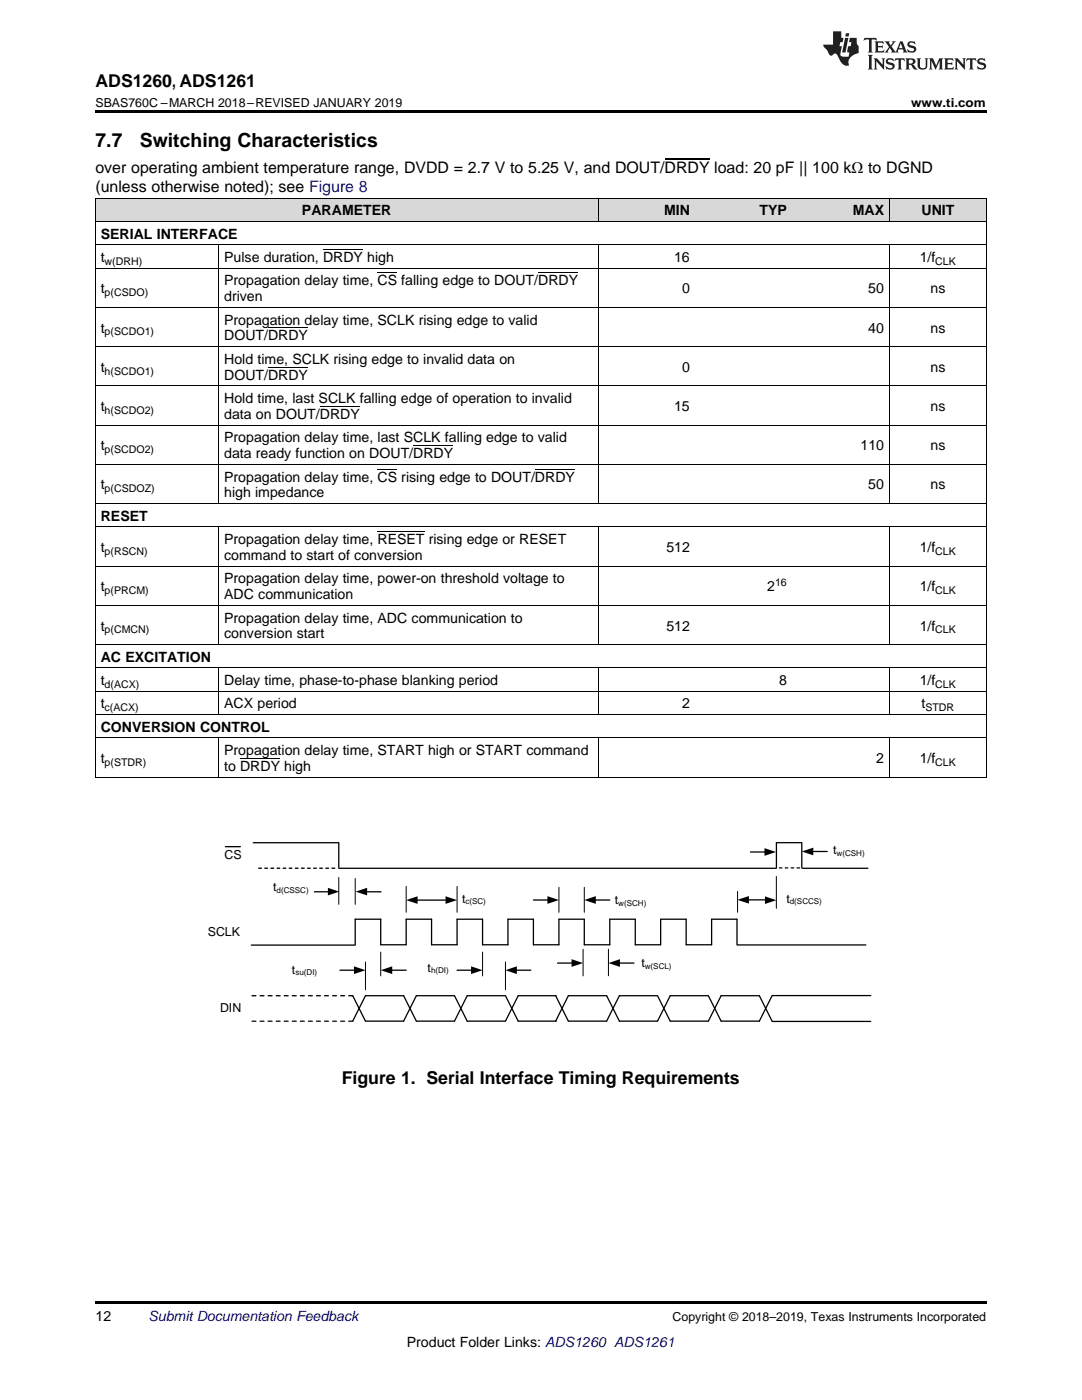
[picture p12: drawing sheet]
<svg xmlns="http://www.w3.org/2000/svg" width="216mm" height="279mm" viewBox="0 0 216 279" stroke-linecap="round" stroke-linejoin="round" font-family="sans-serif">
<defs><g id="words">
<g font-size="3.9">
<text x="19" y="29.3">7.7</text>
<text x="27.9" y="29.3">Switching Characteristics</text>
</g>
<g font-size="3.5">
<text x="19" y="17.3">ADS1260, ADS1261</text>
<text x="68.2" y="216.3">Figure 1. Serial Interface Timing Requirements</text>
</g>
<g font-size="3.2">
<text x="19" y="34.4">over operating ambient temperature range, DVDD = 2.7 V to 5.25 V, and DOUT/DRDY load: 20 pF || 100 kΩ to DGND</text>
<text x="19" y="38.3">(unless otherwise noted); see Figure 8</text>
</g>
<g font-size="2.8">
<text x="20.1" y="47.6">SERIAL INTERFACE</text>
<text x="60.3" y="43">PARAMETER</text>
<text x="132.5" y="43">MIN</text>
<text x="151.6" y="43">TYP</text>
<text x="170.1" y="43">MAX</text>
<text x="183.9" y="43">UNIT</text>
<text x="20.1" y="52.3">t</text>
<text x="44.7" y="52.3">Pulse duration, DRDY high</text>
<text x="134.5" y="52.3">16</text>
<text x="183.5" y="52.3">1/f</text>
<text x="20.1" y="58.5">t</text>
<text x="44.7" y="56.9">Propagation delay time, CS falling edge to DOUT/DRDY</text>
<text x="136.1" y="58.5">0</text>
<text x="173.2" y="58.5">50</text>
<text x="185.7" y="58.5">ns</text>
<text x="44.7" y="60.1">driven</text>
<text x="44.7" y="64.8">Propagation delay time, SCLK rising edge to valid</text>
<text x="20.1" y="66.4">t</text>
<text x="44.7" y="67.9">DOUT/DRDY</text>
<text x="173.2" y="66.4">40</text>
<text x="185.7" y="66.4">ns</text>
<text x="20.1" y="74.2">t</text>
<text x="44.7" y="72.6">Hold time, SCLK rising edge to invalid data on</text>
<text x="44.7" y="75.8">DOUT/DRDY</text>
<text x="136.1" y="74.2">0</text>
<text x="185.7" y="74.2">ns</text>
<text x="20.1" y="82">t</text>
<text x="44.7" y="80.4">Hold time, last SCLK falling edge of operation to invalid</text>
<text x="44.7" y="83.6">data on DOUT/DRDY</text>
<text x="134.5" y="82">15</text>
<text x="185.7" y="82">ns</text>
<text x="20.1" y="89.9">t</text>
<text x="44.7" y="88.3">Propagation delay time, last SCLK falling edge to valid</text>
<text x="171.7" y="89.9">110</text>
<text x="185.7" y="89.9">ns</text>
<text x="44.7" y="91.4">data ready function on DOUT/DRDY</text>
<text x="20.1" y="97.7">t</text>
<text x="44.7" y="96.1">Propagation delay time, CS rising edge to DOUT/DRDY</text>
<text x="44.7" y="99.3">high impedance</text>
<text x="173.2" y="97.7">50</text>
<text x="185.7" y="97.7">ns</text>
<text x="20.1" y="103.9">RESET</text>
<text x="20.1" y="110.2">t</text>
<text x="44.7" y="108.6">Propagation delay time, RESET rising edge or RESET</text>
<text x="44.7" y="111.8">command to start of conversion</text>
<text x="133" y="110.2">512</text>
<text x="183.5" y="110.2">1/f</text>
<text x="20.1" y="118">t</text>
<text x="44.7" y="116.4">Propagation delay time, power-on threshold voltage to</text>
<text x="44.7" y="119.6">ADC communication</text>
<text x="153.1" y="118">2</text>
<text x="183.5" y="118">1/f</text>
<text x="20.1" y="125.8">t</text>
<text x="44.7" y="124.2">Propagation delay time, ADC communication to</text>
<text x="133" y="125.8">512</text>
<text x="183.5" y="125.8">1/f</text>
<text x="44.7" y="127.4">conversion start</text>
<text x="20.1" y="132.1">AC EXCITATION</text>
<text x="20.1" y="136.7">t</text>
<text x="44.7" y="136.7">Delay time, phase-to-phase blanking period</text>
<text x="155.5" y="136.7">8</text>
<text x="183.5" y="136.7">1/f</text>
<text x="20.1" y="141.4">t</text>
<text x="44.7" y="141.4">ACX period</text>
<text x="136.1" y="141.4">2</text>
<text x="183.9" y="141.4">t</text>
<text x="20.1" y="146">CONVERSION CONTROL</text>
<text x="20.1" y="152.3">t</text>
<text x="44.7" y="150.7">Propagation delay time, START high or START command</text>
<text x="44.7" y="153.9">to DRDY high</text>
<text x="174.8" y="152.3">2</text>
<text x="183.5" y="152.3">1/f</text>
<text x="19" y="263.6">12</text>
<text x="81.2" y="268.9">Product Folder Links: ADS1260 ADS1261</text>
</g>
<text font-size="2.8" fill="#0000c8" x="29.6" y="263.6">Submit Documentation Feedback</text>
<g font-size="2.5">
<text x="19" y="21.4">SBAS760C –MARCH 2018–REVISED JANUARY 2019</text>
<text x="181.8" y="21.4">www.ti.com</text>
<text x="44.8" y="171.4">CS</text>
<text x="166.2" y="170.5">t</text>
<text x="54.5" y="177.8">t</text>
<text x="92.2" y="180.2">t</text>
<text x="122.7" y="180.4">t</text>
<text x="156.9" y="180.2">t</text>
<text x="41.5" y="186.7">SCLK</text>
<text x="58.3" y="194.3">t</text>
<text x="85.3" y="193.9">t</text>
<text x="128" y="193">t</text>
<text x="43.9" y="202">DIN</text>
<text x="134.2" y="263.6">Copyright © 2018–2019, Texas Instruments Incorporated</text>
</g>
<g font-size="2.1">
<text x="20.9" y="52.8">w(DRH)</text>
<text x="186.6" y="52.8">CLK</text>
<text x="20.9" y="59.1">p(CSDO)</text>
<text x="20.9" y="66.9">p(SCDO1)</text>
<text x="20.9" y="74.8">h(SCDO1)</text>
<text x="20.9" y="82.6">h(SCDO2)</text>
<text x="20.9" y="90.4">p(SCDO2)</text>
<text x="20.9" y="98.2">p(CSDOZ)</text>
<text x="20.9" y="110.7">p(RSCN)</text>
<text x="186.6" y="110.7">CLK</text>
<text x="20.9" y="118.6">p(PRCM)</text>
<text x="154.7" y="116.9">16</text>
<text x="186.6" y="118.6">CLK</text>
<text x="20.9" y="126.4">p(CMCN)</text>
<text x="186.6" y="126.4">CLK</text>
<text x="20.9" y="137.3">d(ACX)</text>
<text x="186.6" y="137.3">CLK</text>
<text x="20.9" y="142">c(ACX)</text>
<text x="184.6" y="142">STDR</text>
<text x="20.9" y="152.9">p(STDR)</text>
<text x="186.6" y="152.9">CLK</text>
</g>
<g font-size="1.6">
<text x="166.9" y="170.8">w(CSH)</text>
<text x="55.2" y="178.1">d(CSSC)</text>
<text x="92.9" y="180.5">c(SC)</text>
<text x="123.4" y="180.8">w(SCH)</text>
<text x="157.6" y="180.5">d(SCCS)</text>
<text x="59" y="194.7">su(DI)</text>
<text x="86" y="194.3">h(DI)</text>
<text x="128.7" y="193.3">w(SCL)</text>
</g>
</g></defs>
<g fill="#d8d8d8">
<path d="M19 39.6h24.7v4.6h-24.7z"/>
<path d="M43.7 39.6h75.7v4.6h-75.7z"/>
<path d="M119.4 39.6h19.3v4.6h-19.3z"/>
<path d="M138.7 39.6h19.4v4.6h-19.4z"/>
<path d="M158.1 39.6h19.4v4.6h-19.4z"/>
<path d="M177.5 39.6h19.3v4.6h-19.3z"/>
</g>
<path d="M19 22h177.8v.5h-177.8zM19 155.1l.2 .1zM119.3 155.1l.1 .1zM138.6 155.1l.1 .1zM158 155.1l.1 .1zM177.4 155.1l.1 .1zM196.7 155.1l.1 .1zM19 259.7h177.8v.5h-177.8z" fill="#000"/>
<path d="M45 169h3" fill="none" stroke="#000" stroke-width=".27"/>
<g fill="none" stroke="#000" stroke-width=".26">
<path d="M50.5 168.2h17.1M62.7 178h2.8M67.6 168.2v4.9M67.6 173.3h87.3M73.3 178h2.7M83.1 179.6h6M106.4 179.6h3M118.7 179.6h3M149.2 179.6h4.9M149.8 170h2.9M154.9 168.2h5.1M154.9 168.2v4.9"/>
<path d="M160 168.2v4.9M160.1 173.3h13.1M162.1 169.9h3M50.1 188.6h20.7M67.8 193.6h3M70.4 198.7l2.5 5.1h7.6l2.6-5.1h7.6M70.9 188.5v-5.1h5.1v5.1h5v-5.1h5.1v5.1h5.1v-5.1h5.1v5.1h5.1v-5.1h5v5.1h5.1v-5.1h5.1v5.1h5.1v-5.1h5.1v5.1h5v-5.1h5.1v5.1h5.1v-5.1h5.1v5.1M78.1 193.6h2.9M90.7 198.7l2.5 5.1h7.7l2.5-5.1h7.6M91.2 193.6h3M100.8 198.7h-7.6l-2.5 5.1h-7.6l-2.6-5.1h-7.6l-2.5 5.1M100.9 198.7l2.5 5.1h7.6"/>
<path d="M103 193.6h2.9M110.9 198.7l2.5 5.1h7.6l2.6-5.1h7.5M111.3 192.2h3M123.5 192.2h3M131.2 198.7l2.5 5.1h7.6l2.6-5.1h7.6M147.1 188.6h25.7M151.5 198.7l2.6 5.1M154.1 198.7l-2.6 5.1h-7.6l-2.6-5.1h-7.6l-2.5 5.1h-7.6l-2.6-5.1h-7.6l-2.5 5.1M154.1 198.7h19.6M154.1 203.8h19.6"/>
</g>
<g fill="#000">
<path d="M65.4 177.2l2.3 .7-2.3 .8zM71 177.9l2.3-.7v1.5zM88.9 178.9l2.3 .7-2.3 .8zM109.2 178.8l2.3 .8-2.3 .8zM152.5 169.3l2.3 .7-2.3 .8zM152.6 178.9l2.3 .8-2.3 .7zM160 169.9l2.3-.7v1.5zM70.6 192.9l2.3 .7-2.3 .8zM76 193.6l2.3-.7v1.5zM81 179.6l2.3-.7v1.5zM94 192.9l2.3 .7-2.3 .8zM100.9 193.6l2.2-.7v1.5z"/>
<path d="M114 191.4l2.3 .8-2.3 .8zM116.6 179.6l2.3-.8v1.6zM121.4 192.2l2.3-.8v1.6zM147.1 179.6l2.3-.8v1.5z"/>
<path d="M66.2 173.1h.6l.1 .3h-.7l-.1-.1zM65 173.1h.6l.1 .2-.1 .1h-.6zM63.8 173.1h.6l.1 .2-.1 .1h-.6l-.1-.1zM62.6 173.1h.6l.1 .2-.1 .1h-.6l-.2-.1zM61.3 173.1h.6l.1 .2-.1 .1h-.6zM60.1 173.1h.6l.1 .2-.1 .1h-.6l-.1-.1zM58.9 173.1h.6l.1 .2-.1 .1h-.6l-.1-.1zM57.7 173.1h.6l.1 .2-.1 .1h-.6l-.1-.1zM56.5 173.1h.6l.1 .2-.1 .1h-.6zM55.2 173.1h.7l.1 .2-.1 .1h-.7l-.1-.1zM54 173.1h.6l.1 .2-.1 .1h-.6l-.1-.1zM52.8 173.1h.6l.1 .2-.1 .1h-.6zM51.6 173.1h.6l.1 .2-.1 .1h-.6l-.1-.1z" fill-rule="evenodd"/>
<path d="M159 173.1h.6l.1 .2h-.7l-.1-.1zM157.8 173.1h.6l.1 .1-.7 .1zM156.7 173.1h.5l.1 .1-.6 .1-.1-.1zM155.5 173.1h.6l.1 .1-.7 .1-.1-.1z" fill-rule="evenodd"/>
<path d="M69.4 198.7l.2-.1h.8l.1 .1-.1 .2h-.8zM68 198.6h.8l.1 .1-.1 .2h-.8l-.2-.2zM66.2 198.7l.2-.1h.7l.2 .1-.2 .2h-.7zM64.6 198.7l.1-.1h.9l.1 .1-.1 .2h-.9zM63.1 198.6h.8l.2 .1-.2 .2h-.8l-.1-.2zM61.4 198.7l.1-.1h.8l.2 .1-.2 .2h-.8zM59.8 198.7l.1-.1h.8l.2 .1-.2 .2h-.8zM58.2 198.7l.1-.1h.8l.2 .1-.2 .2h-.8zM56.7 198.6h.8l.1 .1-.1 .2h-.8l-.1-.2zM55 198.7l.1-.1h.8l.1 .1-.1 .2h-.8zM53.3 198.7l.2-.1h.8l.1 .1-.1 .2h-.8zM51.9 198.6h.8l.1 .1-.1 .2h-.8l-.1-.2zM50.1 198.7l.2-.1h.8l.1 .1-.1 .2h-.8z" fill-rule="evenodd"/>
<path d="M69.4 203.8l.2-.1h.8l.1 .1-.1 .1zM68 203.7h.8l.1 .1-.9 .1-.2-.1zM66.4 203.7h.7l.2 .1-.9 .1-.2-.1zM64.6 203.8l.1-.1h.9l.1 .1-.1 .1zM63.1 203.7h.8l.2 .1-1 .1-.1-.1zM61.4 203.8l.1-.1h.8l.2 .1-.2 .1zM59.8 203.8l.1-.1h.8l.2 .1-.2 .1zM58.2 203.8l.1-.1h.8l.2 .1-.2 .1zM56.7 203.7h.8l.1 .1-.9 .1-.1-.1zM55.1 203.7h.8l.1 .1-.9 .1-.1-.1zM53.3 203.8l.2-.1h.8l.1 .1-.1 .1zM51.9 203.7h.8l.1 .1-.9 .1-.1-.1zM50.1 203.8l.2-.1h.8l.1 .1-.1 .1z" fill-rule="evenodd"/>
</g>
<g fill="none" stroke="#000" stroke-width=".2">
<path d="M19 39.5h177.8M19.1 39.5v115.7M119.3 39.5v4.7M177.4 39.5v4.7M196.8 39.5v115.7M19 53.5h177.8M19 48.8h177.8M19 44.2h177.8M43.6 48.9v51.6M119.3 48.9v51.6M177.4 48.9v51.6M19 77h177.8"/>
<path d="M19 69.2h177.8M19 61.3h177.8M19 92.7h177.8M19 84.8h177.8M19 113h177.8M19 105.1h177.8M19 100.5h177.8M43.6 105.2v23.5M119.3 105.2v23.5M177.4 105.2v23.5M19 138h177.8M19 133.3h177.8"/>
<path d="M19 128.6h177.8M19 120.8h177.8M43.6 133.3v9.4M119.3 133.3v9.4M177.4 133.3v9.4M19 155.1h177.8M19 147.3h177.8M19 142.6h177.8M43.6 147.3v7.9M119.3 147.3v7.9M177.4 147.3v7.9M67.6 175.1v5.4"/>
<path d="M70.9 175.3v5.2M81 176.9v5.2M91.2 176.9v5.2M111.5 177.1v5M116.6 177.1v5M147.2 177.9v4.2M154.9 174.9v6.4M72.9 192v5.5M76 190v4.8M96.3 190v4.8M100.9 192v5.5M116.3 189.4v5.4"/>
<path d="M121.4 189.4v5.3"/>
</g>
<g fill="#231f20">
<path d="M172.5 7.6l-.1 .5 .4-.2h.6v.1v2.1l-.2 .4h.9l-.2-.4v-2.1l.1-.1h.5l.5 .2-.2-.5zM174.5 8.3l.2 .3v1.5l-.2 .4h1.8l.2-.6a1.04 1.04 0 0 1-1.3 .2v-.7h.6l.3 .2v-.6l-.3 .2h-.6v-.6l.8-.1 .4 .3-.2-.5zM176.5 8.3l.9 1.1-.9 1.1h.8l-.2-.2 .4-.7 .5 .7-.2 .2h1.5l-.2-.2 .2-.4h.9l.1 .4-.2 .2h1l-.3-.3-.7-1.9h-.5l-.9 2-.8-1 .9-1h-.8l.1 .3-.4 .5-.3-.6 .1-.2zM179.7 8.6l.4 1h-.7zM181.3 8.4a.63 .63 0 0 0-.2 .7 .63 .63 0 0 0 .6 .4l.6 .2 .1 .2a.75 .75 0 0 1-.7 .4 .75 .75 0 0 1-.6-.5l.1 .7 .1-.1a1.11 1.11 0 0 0 1.5-.6 1.13 1.13 0 0 0-1.2-.8l-.1-.4a1.04 1.04 0 0 1 1.2 .2l-.2-.5-.2 .1-.4-.2zM173.2 10.9l.2 .4v2.2l-.2 .4h1l-.3-.4v-2.2l.3-.4zM174.3 11.6l.3 .4v1.5l-.3 .4h.8l-.2-.4v-1.3l1.5 1.7v-1.9l.2-.4h-.7l.2 .4v.9l-1.1-1.3zM177 11.8a.62 .62 0 0 0-.2 .7 .62 .62 0 0 0 .6 .4l.6 .1 .1 .3a.76 .76 0 0 1-.7 .3 .76 .76 0 0 1-.7-.4l.2 .7 .1-.1a1.11 1.11 0 0 0 1.5-.6 1.13 1.13 0 0 0-1.2-.8l-.1-.4a1.04 1.04 0 0 1 1.2 .2l-.2-.6-.2 .1-.5-.1zM178.7 11.6l-.2 .6a.61 .61 0 0 1 .8-.3v1.6l-.2 .4h.9l-.2-.4v-1.6a.63 .63 0 0 1 .7 .3l-.1-.6zM180.6 11.6l.3 .4v1.5l-.3 .4h1l-.2-.2-.1-.8 .6 .2a.76 .76 0 0 0 1.2 .7l-1-1a.58 .58 0 0 0 .6-.5 .58 .58 0 0 0-.5-.6zM181.4 11.9h.1a.45 .45 0 0 1 .5 .1 .45 .45 0 0 1 .1 .5l-.8 .2zM182.9 11.6l.2 .2a2.17 2.17 0 0 0 .3 1.9 .99 .99 0 0 0 1.6-.6v-1.1l.2-.4h-.7l.2 .2a1.92 1.92 0 0 1-.2 1.8 .6 .6 0 0 1-.9-.5v-1.1l.2-.4zM185.4 11.6l.2 .4v1.5l-.2 .4h.7l-.2-.4v-1.4l.8 1.8 .8-1.8v1.4l-.2 .4h.9l-.2-.4v-1.5l.2-.4h-.8l-.6 1.5-.6-1.5zM188.4 11.6l.2 .4v1.5l-.2 .4h1.8l.1-.6a1.04 1.04 0 0 1-1.2 .1v-.6h.5l.4 .2v-.6l-.4 .2h-.5v-.7h.8l.3 .3-.1-.6zM190.5 11.6l.2 .4v1.5l-.2 .4h.7l-.2-.4v-1.3l1.5 1.7v-1.9l.2-.4h-.7l.2 .4v.9l-1.1-1.3zM192.9 11.6l-.1 .6a.61 .61 0 0 1 .7-.3l.1 1.6-.3 .4h1l-.3-.4 .1-1.6a.63 .63 0 0 1 .7 .3l-.1-.6zM195.2 11.8a.62 .62 0 0 0-.2 .7 .62 .62 0 0 0 .6 .4l.6 .1 .1 .3a.76 .76 0 0 1-.7 .3 .76 .76 0 0 1-.6-.4l.1 .7 .1-.1a1.11 1.11 0 0 0 1.6-.6 1.13 1.13 0 0 0-1.3-.8l-.1-.4a1.04 1.04 0 0 1 1.2 .2l-.1-.6-.2 .1-.5-.1z"/>
<path d="M166.2 6.3v2.6h-1.9v.4l.8 .9a.91 .91 0 0 0 1 .8 .56 .56 0 0 1 .5-.3 .56 .56 0 0 1 .5 .3l.4 .8a1.53 1.53 0 0 0 1.9 1.2 1.54 1.54 0 0 1 1-2.1l.9-.3v-1.4a1.52 1.52 0 0 1-.4-1.6h-1.3l-.2 .8h.5l-.2 .8h-.5l-.1 1v.2l.4 .1-.2 .8a1.93 1.93 0 0 1-1.6-.3l.3-1.8h-.5l.2-.8h.4l.2-.8h-.4v-1.3zM168.6 7.6l-.6 2.9h.7l.6-2.9zM168.8 6.6l-.1 .7h.6l.2-.7z"/>
</g>
<path d="M64.5 49.8h7.9M75.3 54.5h3.9M107.4 54.5h8M53.5 73.3h8M53.5 65.5h8M63.8 81.1h8M75.3 93.6h3.9M82.4 89h8M106.8 93.6h7.9M75.3 106.1h9.4M47.9 151.4h8" fill="none" stroke="#000" stroke-width=".2"/>
<path d="M132.6 31.6h9" fill="none" stroke="#000" stroke-width=".21"/>
<use href="#words"/>
</svg>
